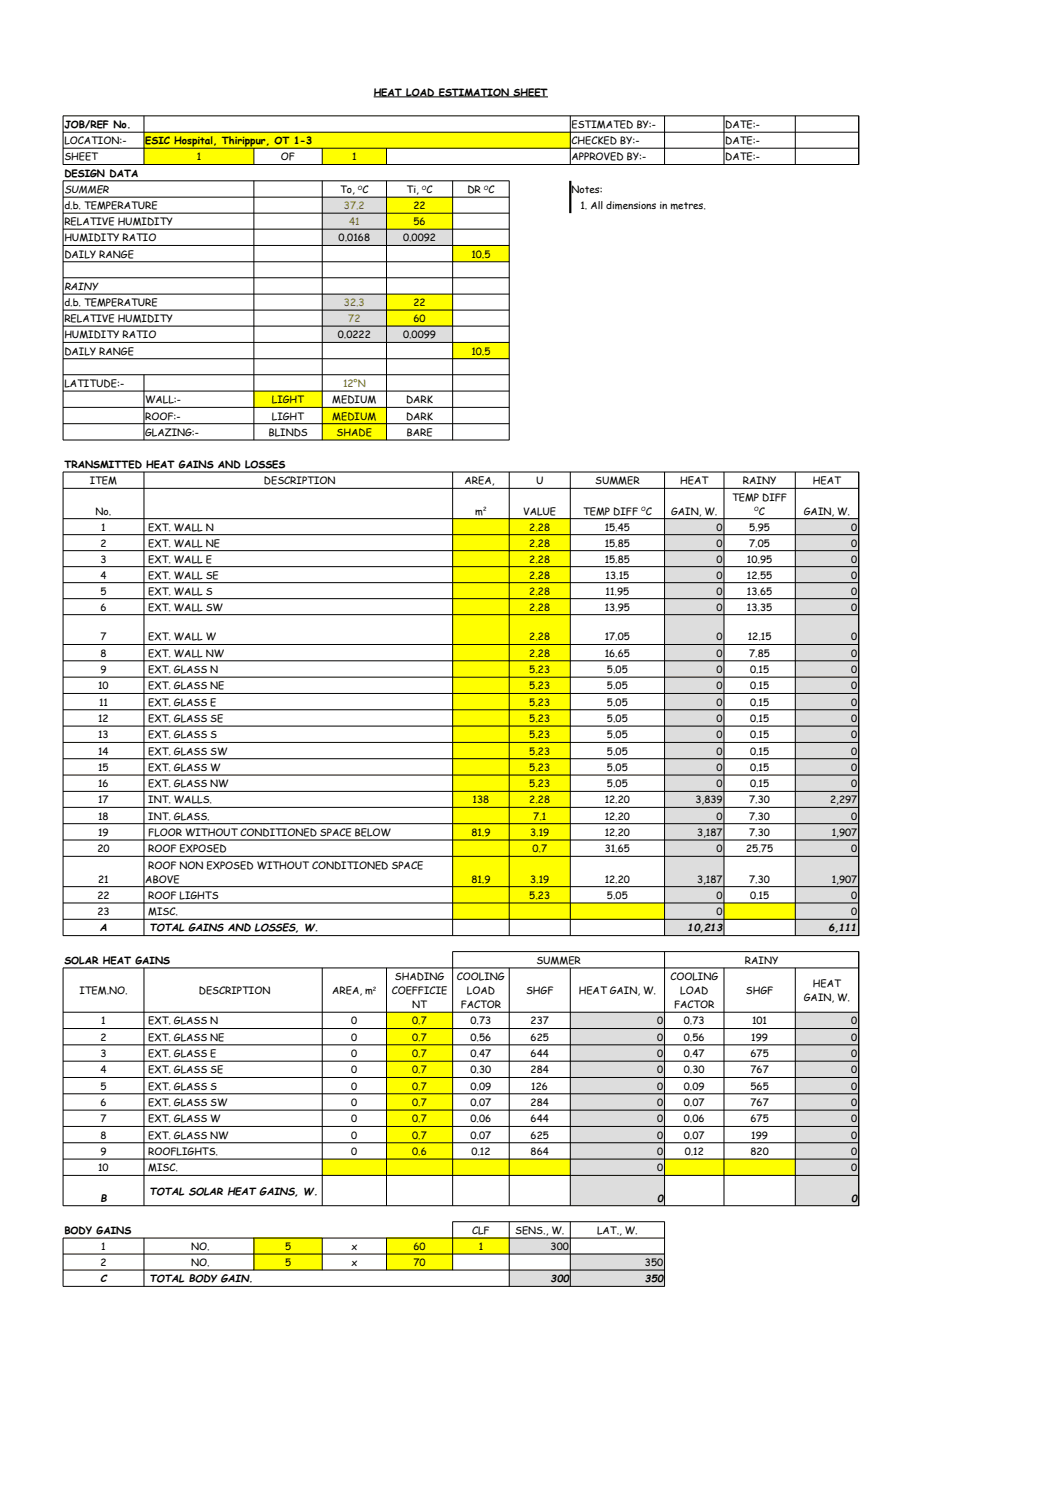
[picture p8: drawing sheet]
<svg xmlns="http://www.w3.org/2000/svg" width="297mm" height="420mm" viewBox="0 0 297 420" stroke-linecap="round" stroke-linejoin="round" font-family="sans-serif">
<defs><g id="words">
<g font-size="2.8">
<text x="105.3" y="27">HEAT LOAD ESTIMATION SHEET</text>
<text x="18.1" y="36.1">JOB/REF No.</text>
<text x="18.1" y="40.6">LOCATION:-</text>
<text x="40.9" y="40.7">ESIC Hospital, Thirippur, OT 1-3</text>
<text x="161" y="36.1">ESTIMATED BY:-</text>
<text x="161" y="40.6">CHECKED BY:-</text>
<text x="204.4" y="36.1">DATE:-</text>
<text x="204.4" y="40.6">DATE:-</text>
<text x="18.1" y="45.2">SHEET</text>
<text x="55.4" y="45.2">1</text>
<text x="79.2" y="45.2">OF</text>
<text x="99.2" y="45.2">1</text>
<text x="161" y="45.2">APPROVED BY:-</text>
<text x="204.4" y="45.2">DATE:-</text>
<text x="18.1" y="49.8">DESIGN DATA</text>
<text x="18.1" y="54.4">SUMMER</text>
<text x="18.1" y="58.9">d.b. TEMPERATURE</text>
<text x="95.9" y="54.4">To,</text>
<text x="102.2" y="54.4">C</text>
<text x="114.6" y="54.4">Ti,</text>
<text x="116.5" y="58.9">22</text>
<text x="120.2" y="54.4">C</text>
<text x="131.7" y="54.4">DR</text>
<text x="137.7" y="54.4">C</text>
<text x="161" y="54.4">Notes:</text>
<text x="163.6" y="58.9">1. All dimensions in metres.</text>
<text x="18.1" y="63.4">RELATIVE HUMIDITY</text>
<text x="116.5" y="63.4">56</text>
<text x="18.1" y="68.1">HUMIDITY RATIO</text>
<text x="95.4" y="68.1">0.0168</text>
<text x="113.6" y="68.1">0.0092</text>
<text x="18.1" y="72.6">DAILY RANGE</text>
<text x="132.8" y="72.6">10.5</text>
<text x="18.1" y="81.7">RAINY</text>
<text x="18.1" y="86.2">d.b. TEMPERATURE</text>
<text x="116.5" y="86.2">22</text>
<text x="18.1" y="90.8">RELATIVE HUMIDITY</text>
<text x="18.1" y="95.4">HUMIDITY RATIO</text>
<text x="95.2" y="95.4">0.0222</text>
<text x="113.6" y="95.4">0.0099</text>
<text x="116.5" y="90.8">60</text>
<text x="18.1" y="100">DAILY RANGE</text>
<text x="132.8" y="100">10.5</text>
<text x="18.1" y="109.1">LATITUDE:-</text>
<text x="40.9" y="113.7">WALL:-</text>
<text x="76.6" y="113.7">LIGHT</text>
<text x="93.6" y="113.7">MEDIUM</text>
<text x="114.4" y="113.7">DARK</text>
<text x="40.9" y="118.3">ROOF:-</text>
<text x="76.6" y="118.3">LIGHT</text>
<text x="93.6" y="118.3">MEDIUM</text>
<text x="114.4" y="118.3">DARK</text>
<text x="40.9" y="122.9">GLAZING:-</text>
<text x="75.6" y="122.9">BLINDS</text>
<text x="94.9" y="122.9">SHADE</text>
<text x="114.6" y="122.9">BARE</text>
<text x="18.1" y="131.9">TRANSMITTED HEAT GAINS AND LOSSES</text>
<text x="25.3" y="136.5">ITEM</text>
<text x="74.4" y="136.5">DESCRIPTION</text>
<text x="130.9" y="136.5">AREA,</text>
<text x="151.1" y="136.5">U</text>
<text x="167.7" y="136.5">SUMMER</text>
<text x="191.7" y="136.5">HEAT</text>
<text x="209.3" y="136.5">RAINY</text>
<text x="229.1" y="136.5">HEAT</text>
<text x="206.3" y="141.1">TEMP DIFF</text>
<text x="27" y="145.1">No.</text>
<text x="28.5" y="149.5">1</text>
<text x="41.8" y="149.5">EXT. WALL N</text>
<text x="133.9" y="145">m</text>
<text x="147.4" y="145.1">VALUE</text>
<text x="149.1" y="149.5">2.28</text>
<text x="164.3" y="145">TEMP DIFF</text>
<text x="170.4" y="149.5">15.45</text>
<text x="182" y="145">C</text>
<text x="189.1" y="145.1">GAIN, W.</text>
<text x="201.9" y="149.5">0</text>
<text x="211.1" y="149.5">5.95</text>
<text x="213.9" y="145">C</text>
<text x="226.5" y="145.1">GAIN, W.</text>
<text x="239.9" y="149.5">0</text>
<text x="28.3" y="154.1">2</text>
<text x="41.8" y="154.1">EXT. WALL NE</text>
<text x="149.1" y="154.1">2.28</text>
<text x="170.4" y="154.1">15.85</text>
<text x="201.9" y="154.1">0</text>
<text x="211.1" y="154.1">7.05</text>
<text x="239.9" y="154.1">0</text>
<text x="28.3" y="158.6">3</text>
<text x="41.8" y="158.6">EXT. WALL E</text>
<text x="149.1" y="158.6">2.28</text>
<text x="170.4" y="158.6">15.85</text>
<text x="201.9" y="158.6">0</text>
<text x="210.5" y="158.6">10.95</text>
<text x="239.9" y="158.6">0</text>
<text x="28.3" y="163.1">4</text>
<text x="28.3" y="167.6">5</text>
<text x="41.8" y="163.1">EXT. WALL SE</text>
<text x="41.8" y="167.6">EXT. WALL S</text>
<text x="149.1" y="163.1">2.28</text>
<text x="149.1" y="167.6">2.28</text>
<text x="170.6" y="163.1">13.15</text>
<text x="170.6" y="167.6">11.95</text>
<text x="201.9" y="163.1">0</text>
<text x="201.9" y="167.6">0</text>
<text x="210.5" y="163.1">12.55</text>
<text x="210.5" y="167.6">13.65</text>
<text x="239.9" y="163.1">0</text>
<text x="239.9" y="167.6">0</text>
<text x="28.3" y="172.1">6</text>
<text x="41.8" y="172.1">EXT. WALL SW</text>
<text x="149.1" y="172.1">2.28</text>
<text x="170.4" y="172.1">13.95</text>
<text x="201.9" y="172.1">0</text>
<text x="210.5" y="172.1">13.35</text>
<text x="239.9" y="172.1">0</text>
<text x="28.3" y="180.5">7</text>
<text x="28.3" y="185.1">8</text>
<text x="41.8" y="180.5">EXT. WALL W</text>
<text x="41.8" y="185.1">EXT. WALL NW</text>
<text x="149.1" y="180.5">2.28</text>
<text x="149.1" y="185.1">2.28</text>
<text x="170.4" y="180.5">17.05</text>
<text x="170.4" y="185.1">16.65</text>
<text x="201.9" y="180.5">0</text>
<text x="201.9" y="185.1">0</text>
<text x="210.7" y="180.5">12.15</text>
<text x="211.1" y="185.1">7.85</text>
<text x="239.9" y="180.5">0</text>
<text x="239.9" y="185.1">0</text>
<text x="28.3" y="189.7">9</text>
<text x="41.8" y="189.7">EXT. GLASS N</text>
<text x="149.1" y="189.7">5.23</text>
<text x="171" y="189.7">5.05</text>
<text x="201.9" y="189.7">0</text>
<text x="211.3" y="189.7">0.15</text>
<text x="239.9" y="189.7">0</text>
<text x="27.7" y="194.3">10</text>
<text x="41.8" y="194.3">EXT. GLASS NE</text>
<text x="149.1" y="194.3">5.23</text>
<text x="171" y="194.3">5.05</text>
<text x="201.9" y="194.3">0</text>
<text x="211.3" y="194.3">0.15</text>
<text x="239.9" y="194.3">0</text>
<text x="27.7" y="203.5">12</text>
<text x="27.9" y="198.9">11</text>
<text x="41.8" y="198.9">EXT. GLASS E</text>
<text x="41.8" y="203.5">EXT. GLASS SE</text>
<text x="149.1" y="198.9">5.23</text>
<text x="149.1" y="203.5">5.23</text>
<text x="171" y="198.9">5.05</text>
<text x="171" y="203.5">5.05</text>
<text x="201.9" y="198.9">0</text>
<text x="201.9" y="203.5">0</text>
<text x="211.3" y="198.9">0.15</text>
<text x="211.3" y="203.5">0.15</text>
<text x="239.9" y="198.9">0</text>
<text x="239.9" y="203.5">0</text>
<text x="27.7" y="208.1">13</text>
<text x="41.8" y="208.1">EXT. GLASS S</text>
<text x="149.1" y="208.1">5.23</text>
<text x="171" y="208.1">5.05</text>
<text x="201.9" y="208.1">0</text>
<text x="211.3" y="208.1">0.15</text>
<text x="239.9" y="208.1">0</text>
<text x="27.7" y="212.7">14</text>
<text x="41.8" y="212.7">EXT. GLASS SW</text>
<text x="149.1" y="212.7">5.23</text>
<text x="171" y="212.7">5.05</text>
<text x="201.9" y="212.7">0</text>
<text x="211.3" y="212.7">0.15</text>
<text x="239.9" y="212.7">0</text>
<text x="27.7" y="217.3">15</text>
<text x="27.7" y="221.9">16</text>
<text x="41.8" y="217.3">EXT. GLASS W</text>
<text x="41.8" y="221.9">EXT. GLASS NW</text>
<text x="149.1" y="217.3">5.23</text>
<text x="149.1" y="221.9">5.23</text>
<text x="171" y="217.3">5.05</text>
<text x="171" y="221.9">5.05</text>
<text x="201.9" y="217.3">0</text>
<text x="201.9" y="221.9">0</text>
<text x="211.3" y="217.3">0.15</text>
<text x="211.3" y="221.9">0.15</text>
<text x="239.9" y="217.3">0</text>
<text x="239.9" y="221.9">0</text>
<text x="27.7" y="226.4">17</text>
<text x="41.8" y="226.4">INT. WALLS.</text>
<text x="133.2" y="226.4">138</text>
<text x="149.1" y="226.4">2.28</text>
<text x="170.4" y="226.4">12.20</text>
<text x="196" y="226.4">3,839</text>
<text x="211.1" y="226.4">7.30</text>
<text x="233.9" y="226.4">2,297</text>
<text x="27.7" y="231">18</text>
<text x="41.8" y="231">INT. GLASS.</text>
<text x="150.3" y="231">7.1</text>
<text x="170.4" y="231">12.20</text>
<text x="201.9" y="231">0</text>
<text x="211.1" y="231">7.30</text>
<text x="239.9" y="231">0</text>
<text x="27.7" y="235.6">19</text>
<text x="41.8" y="235.6">FLOOR WITHOUT CONDITIONED SPACE BELOW</text>
<text x="132.8" y="235.6">81.9</text>
<text x="149.4" y="235.6">3.19</text>
<text x="170.4" y="235.6">12.20</text>
<text x="196.4" y="235.6">3,187</text>
<text x="211.1" y="235.6">7.30</text>
<text x="234.4" y="235.6">1,907</text>
<text x="27.4" y="240.2">20</text>
<text x="41.8" y="240.2">ROOF EXPOSED</text>
<text x="41.8" y="244.9">ROOF NON EXPOSED WITHOUT CONDITIONED SPACE</text>
<text x="150" y="240.2">0.7</text>
<text x="170.4" y="240.2">31.65</text>
<text x="201.9" y="240.2">0</text>
<text x="210.3" y="240.2">25.75</text>
<text x="239.9" y="240.2">0</text>
<text x="27.7" y="248.8">21</text>
<text x="40.9" y="248.8">ABOVE</text>
<text x="132.8" y="248.8">81.9</text>
<text x="149.4" y="248.8">3.19</text>
<text x="170.4" y="248.8">12.20</text>
<text x="196.4" y="248.8">3,187</text>
<text x="211.1" y="248.8">7.30</text>
<text x="234.4" y="248.8">1,907</text>
<text x="27.4" y="253.4">22</text>
<text x="27.4" y="258">23</text>
<text x="41.8" y="253.4">ROOF LIGHTS</text>
<text x="41.8" y="258">MISC.</text>
<text x="149.1" y="253.4">5.23</text>
<text x="171" y="253.4">5.05</text>
<text x="201.9" y="253.4">0</text>
<text x="201.9" y="258">0</text>
<text x="211.3" y="253.4">0.15</text>
<text x="239.9" y="253.4">0</text>
<text x="239.9" y="258">0</text>
<text x="28.1" y="262.6">A</text>
<text x="42.2" y="262.6">TOTAL GAINS AND LOSSES, W.</text>
<text x="193.8" y="262.6">10,213</text>
<text x="233.5" y="262.6">6,111</text>
<text x="18.1" y="271.7">SOLAR HEAT GAINS</text>
<text x="151.1" y="271.7">SUMMER</text>
<text x="209.9" y="271.7">RAINY</text>
<text x="22.4" y="280.2">ITEM.NO.</text>
<text x="56" y="280.2">DESCRIPTION</text>
<text x="93.6" y="280.2">AREA, m</text>
<text x="110.4" y="280.2">COEFFICIE</text>
<text x="111.3" y="276.3">SHADING</text>
<text x="128.8" y="276.3">COOLING</text>
<text x="131.6" y="280.2">LOAD</text>
<text x="148.2" y="280.2">SHGF</text>
<text x="163.1" y="280.2">HEAT GAIN, W.</text>
<text x="188.9" y="276.3">COOLING</text>
<text x="191.7" y="280.2">LOAD</text>
<text x="210.2" y="280.2">SHGF</text>
<text x="229.1" y="278.3">HEAT</text>
<text x="116.1" y="284.2">NT</text>
<text x="129.8" y="284.2">FACTOR</text>
<text x="189.9" y="284.2">FACTOR</text>
<text x="226.5" y="282.2">GAIN, W.</text>
<text x="28.3" y="293.4">2</text>
<text x="28.5" y="288.8">1</text>
<text x="41.8" y="288.8">EXT. GLASS N</text>
<text x="41.8" y="293.4">EXT. GLASS NE</text>
<text x="99" y="288.8">0</text>
<text x="99" y="293.4">0</text>
<text x="116.1" y="288.8">0.7</text>
<text x="116.1" y="293.4">0.7</text>
<text x="132.6" y="288.8">0.73</text>
<text x="132.6" y="293.4">0.56</text>
<text x="149.5" y="288.8">237</text>
<text x="149.5" y="293.4">625</text>
<text x="185.2" y="288.8">0</text>
<text x="185.2" y="293.4">0</text>
<text x="192.7" y="288.8">0.73</text>
<text x="192.7" y="293.4">0.56</text>
<text x="211.7" y="293.4">199</text>
<text x="211.9" y="288.8">101</text>
<text x="239.9" y="288.8">0</text>
<text x="239.9" y="293.4">0</text>
<text x="28.3" y="298">3</text>
<text x="41.8" y="298">EXT. GLASS E</text>
<text x="99" y="298">0</text>
<text x="116.1" y="298">0.7</text>
<text x="132.6" y="298">0.47</text>
<text x="149.5" y="298">644</text>
<text x="185.2" y="298">0</text>
<text x="192.7" y="298">0.47</text>
<text x="211.5" y="298">675</text>
<text x="239.9" y="298">0</text>
<text x="28.3" y="302.6">4</text>
<text x="41.8" y="302.6">EXT. GLASS SE</text>
<text x="99" y="302.6">0</text>
<text x="116.1" y="302.6">0.7</text>
<text x="132.6" y="302.6">0.30</text>
<text x="149.5" y="302.6">284</text>
<text x="185.2" y="302.6">0</text>
<text x="192.7" y="302.6">0.30</text>
<text x="211.5" y="302.6">767</text>
<text x="239.9" y="302.6">0</text>
<text x="28.3" y="307.2">5</text>
<text x="28.3" y="311.8">6</text>
<text x="41.8" y="307.2">EXT. GLASS S</text>
<text x="41.8" y="311.8">EXT. GLASS SW</text>
<text x="99" y="307.2">0</text>
<text x="99" y="311.8">0</text>
<text x="116.1" y="307.2">0.7</text>
<text x="116.1" y="311.8">0.7</text>
<text x="132.6" y="307.2">0.09</text>
<text x="132.6" y="311.8">0.07</text>
<text x="149.5" y="311.8">284</text>
<text x="149.7" y="307.2">126</text>
<text x="185.2" y="307.2">0</text>
<text x="185.2" y="311.8">0</text>
<text x="192.7" y="307.2">0.09</text>
<text x="192.7" y="311.8">0.07</text>
<text x="211.5" y="307.2">565</text>
<text x="211.5" y="311.8">767</text>
<text x="239.9" y="307.2">0</text>
<text x="239.9" y="311.8">0</text>
<text x="28.3" y="316.4">7</text>
<text x="41.8" y="316.4">EXT. GLASS W</text>
<text x="99" y="316.4">0</text>
<text x="116.1" y="316.4">0.7</text>
<text x="132.6" y="316.4">0.06</text>
<text x="149.5" y="316.4">644</text>
<text x="185.2" y="316.4">0</text>
<text x="192.7" y="316.4">0.06</text>
<text x="211.5" y="316.4">675</text>
<text x="239.9" y="316.4">0</text>
<text x="28.3" y="321">8</text>
<text x="41.8" y="321">EXT. GLASS NW</text>
<text x="99" y="321">0</text>
<text x="116.1" y="321">0.7</text>
<text x="132.6" y="321">0.07</text>
<text x="149.5" y="321">625</text>
<text x="185.2" y="321">0</text>
<text x="192.7" y="321">0.07</text>
<text x="211.7" y="321">199</text>
<text x="239.9" y="321">0</text>
<text x="28.3" y="325.6">9</text>
<text x="41.8" y="325.6">ROOFLIGHTS.</text>
<text x="99" y="325.6">0</text>
<text x="116.1" y="325.6">0.6</text>
<text x="132.8" y="325.6">0.12</text>
<text x="149.5" y="325.6">864</text>
<text x="185.2" y="325.6">0</text>
<text x="192.9" y="325.6">0.12</text>
<text x="211.5" y="325.6">820</text>
<text x="239.9" y="325.6">0</text>
<text x="27.7" y="330.2">10</text>
<text x="41.8" y="330.2">MISC.</text>
<text x="185.2" y="330.2">0</text>
<text x="239.9" y="330.2">0</text>
<text x="28.3" y="338.7">B</text>
<text x="42.2" y="336.8">TOTAL SOLAR HEAT GAINS, W.</text>
<text x="185.2" y="338.7">0</text>
<text x="239.9" y="338.7">0</text>
<text x="18.1" y="347.8">BODY GAINS</text>
<text x="133" y="347.8">CLF</text>
<text x="145.2" y="347.8">SENS., W.</text>
<text x="168.2" y="347.8">LAT., W.</text>
<text x="28.5" y="352.3">1</text>
<text x="53.9" y="352.3">NO.</text>
<text x="80.3" y="352.3">5</text>
<text x="99" y="352.3">x</text>
<text x="116.5" y="352.3">60</text>
<text x="134.9" y="352.3">1</text>
<text x="155.1" y="352.3">300</text>
<text x="28.3" y="356.8">2</text>
<text x="53.9" y="356.8">NO.</text>
<text x="80.3" y="356.8">5</text>
<text x="99" y="356.8">x</text>
<text x="116.5" y="356.8">70</text>
<text x="181.7" y="356.8">350</text>
<text x="28.3" y="361.5">C</text>
<text x="42.2" y="361.5">TOTAL BODY GAIN.</text>
<text x="155.1" y="361.5">300</text>
<text x="181.7" y="361.5">350</text>
</g>
<g font-size="2.8" fill="#ce181e">
<text x="96.9" y="58.9">37.2</text>
<text x="98.3" y="63.4">41</text>
<text x="96.9" y="86.2">32.3</text>
<text x="98.1" y="90.8">72</text>
<text x="96.7" y="109.1">12°N</text>
</g>
<g font-size="1.6">
<text x="100.9" y="53.5">O</text>
<text x="118.9" y="53.5">O</text>
<text x="136.4" y="53.5">O</text>
<text x="136.1" y="144.1">2</text>
<text x="180.7" y="144.1">O</text>
<text x="212.6" y="144.1">O</text>
<text x="105.1" y="279.3">2</text>
</g>
</g></defs>
<g fill="#ff0">
<path d="M40.5 37.2h120.2v4.5h-120.2z" fill-rule="evenodd"/>
<path d="M40.5 41.7h31v4.7h-31z" fill-rule="evenodd"/>
<path d="M90.8 41.7h18.1v4.7h-18.1z" fill-rule="evenodd"/>
</g>
<path d="M90.8 55.5h18.1v9.1h-18.1z" fill-rule="evenodd" fill="#ddd"/>
<path d="M108.9 55.5h18.6v9.1h-18.6z" fill-rule="evenodd" fill="#ff0"/>
<path d="M90.8 64.6h36.7v4.6h-36.7z" fill-rule="evenodd" fill="#ddd"/>
<path d="M127.5 69.2h16v4.6h-16z" fill-rule="evenodd" fill="#ff0"/>
<path d="M90.8 82.9h18.1v9h-18.1z" fill-rule="evenodd" fill="#ddd"/>
<path d="M108.9 82.9h18.6v9h-18.6z" fill-rule="evenodd" fill="#ff0"/>
<path d="M90.8 91.9h36.7v4.6h-36.7z" fill-rule="evenodd" fill="#ddd"/>
<g fill="#ff0">
<path d="M127.5 96.5h16v4.6h-16z" fill-rule="evenodd"/>
<path d="M71.5 110.2h19.3v4.6h-19.3z" fill-rule="evenodd"/>
<path d="M90.8 114.8h18.1v9.2h-18.1z" fill-rule="evenodd"/>
<path d="M127.5 146.2h33.2v108.3h-33.2z" fill-rule="evenodd"/>
</g>
<g fill="#ddd">
<path d="M187.2 146.2h16.8v108.3h-16.8z" fill-rule="evenodd"/>
<path d="M224.1 146.2h17.9v108.3h-17.9z" fill-rule="evenodd"/>
</g>
<path d="M127.5 254.5h59.7v4.6h-59.7z" fill-rule="evenodd" fill="#ff0"/>
<path d="M187.2 254.5h16.8v4.6h-16.8z" fill-rule="evenodd" fill="#ddd"/>
<path d="M204 254.5h20.1v4.6h-20.1z" fill-rule="evenodd" fill="#ff0"/>
<g fill="#ddd">
<path d="M224.1 254.5h17.9v4.6h-17.9z" fill-rule="evenodd"/>
<path d="M187.2 259.1h16.8v4.6h-16.8z" fill-rule="evenodd"/>
<path d="M224.1 259.1h17.9v4.6h-17.9z" fill-rule="evenodd"/>
</g>
<path d="M108.9 285.3h18.6v41.4h-18.6z" fill-rule="evenodd" fill="#ff0"/>
<g fill="#ddd">
<path d="M160.7 285.3h26.5v41.4h-26.5z" fill-rule="evenodd"/>
<path d="M224.1 285.3h17.9v41.4h-17.9z" fill-rule="evenodd"/>
</g>
<path d="M90.8 326.7h69.9v4.6h-69.9z" fill-rule="evenodd" fill="#ff0"/>
<path d="M160.7 326.7h26.5v4.6h-26.5z" fill-rule="evenodd" fill="#ddd"/>
<path d="M187.2 326.7h36.9v4.6h-36.9z" fill-rule="evenodd" fill="#ff0"/>
<g fill="#ddd">
<path d="M224.1 326.7h17.9v4.6h-17.9z" fill-rule="evenodd"/>
<path d="M160.7 331.3h26.5v8.5h-26.5z" fill-rule="evenodd"/>
<path d="M224.1 331.3h17.9v8.5h-17.9z" fill-rule="evenodd"/>
</g>
<g fill="#ff0">
<path d="M71.5 348.9h19.3v4.6h-19.3z" fill-rule="evenodd"/>
<path d="M108.9 348.9h34.6v4.6h-34.6z" fill-rule="evenodd"/>
</g>
<path d="M143.5 348.9h17.2v4.6h-17.2z" fill-rule="evenodd" fill="#ddd"/>
<g fill="#ff0">
<path d="M71.5 353.5h19.3v4.5h-19.3z" fill-rule="evenodd"/>
<path d="M108.9 353.5h18.6v4.5h-18.6z" fill-rule="evenodd"/>
</g>
<g fill="#ddd">
<path d="M160.7 353.5h26.5v4.5h-26.5z" fill-rule="evenodd"/>
<path d="M143.5 358h43.7v4.6h-43.7z" fill-rule="evenodd"/>
</g>
<g fill="none" stroke="#000" stroke-width=".28">
<path d="M17.8 32.7h224.2M17.8 37.3h224.2M17.8 32.6v13.8M40.6 32.6v13.8M105.3 27.3h49.1M160.7 32.6v13.8M187.3 32.6v13.8M204 32.6v13.8M224.1 32.6v13.8M242 32.6v13.8M17.8 41.8h224.2M17.8 46.4h224.2"/>
<path d="M17.8 51h125.7M17.8 55.6h125.7M17.8 50.9v73.2l125.7-.1v-73.1M71.5 41.7v4.7M71.5 50.9v73.2M90.8 41.7v4.7M90.8 50.9v73.2M108.9 41.7v4.7M108.9 50.9v73.2M127.5 50.9v73.2M17.8 60.1h125.7M17.8 64.6h125.7"/>
<path d="M17.8 69.2h125.7M17.8 73.8h125.7M17.8 78.3h125.7M17.8 82.9h125.7M17.8 87.4h125.7M17.8 91.9h125.7M17.8 96.5h125.7M17.8 101.1h125.7M17.8 105.6h125.7M17.8 110.2h125.7M17.8 114.8h125.7M17.8 119.4h125.7"/>
<path d="M40.6 105.6v18.5M17.8 133.1h224.2M17.8 137.7h224.2M17.8 133v130.8l224.2-.1v-130.7M40.6 133v130.8M127.5 133v130.8M143.5 133v130.8M160.7 133v130.8M187.3 133v130.8M204 133v130.8M224.1 133v130.8M17.8 146.2h224.2"/>
<path d="M17.8 150.7h224.2M17.8 155.2h224.2M17.8 159.7h224.2M17.8 164.2h224.2M17.8 168.7h224.2M17.8 173.3h224.2M17.8 181.7h224.2M17.8 186.3h224.2M17.8 190.9h224.2M17.8 195.5h224.2M17.8 200.1h224.2M17.8 204.7h224.2"/>
<path d="M17.8 209.3h224.2M17.8 213.9h224.2M17.8 218.5h224.2M17.8 223.1h224.2M17.8 227.6h224.2M17.8 232.2h224.2M17.8 236.8h224.2M17.8 241.4h224.2M17.8 249.9h224.2M17.8 254.5h224.2M17.8 259.1h224.2M40.6 272.8v67.1"/>
<path d="M90.8 272.8v67.1M108.9 272.8v67.1M127.5 268.2h114.5M127.5 268.2v71.7M143.5 272.8v67.1M160.7 272.8v67.1M187.3 268.2v71.7M204 272.8v67.1M224.1 272.8v67.1M242 268.2v71.7h-224.2v-67.1h224.2M17.8 285.3h224.2M17.8 289.9h224.2"/>
<path d="M17.8 294.5h224.2M17.8 299.1h224.2M17.8 303.7h224.2M17.8 308.3h224.2M17.8 312.9h224.2M17.8 317.5h224.2M17.8 322.1h224.2M17.8 326.7h224.2M17.8 331.3h224.2M17.8 353.5h169.5M17.8 358h169.5M40.6 349v13.6"/>
<path d="M71.5 349v9M90.8 349v9M108.9 349v9M127.5 344.4h59.8M127.5 344.4v13.6M143.5 344.4v18.2M160.7 344.4v18.2M187.3 344.4v18.2h-169.5v-13.6h169.5"/>
</g>
<path d="M160.7 51v9.1" fill="none" stroke="#000" stroke-width=".62" stroke-linecap="butt"/>
<use href="#words"/>
</svg>
